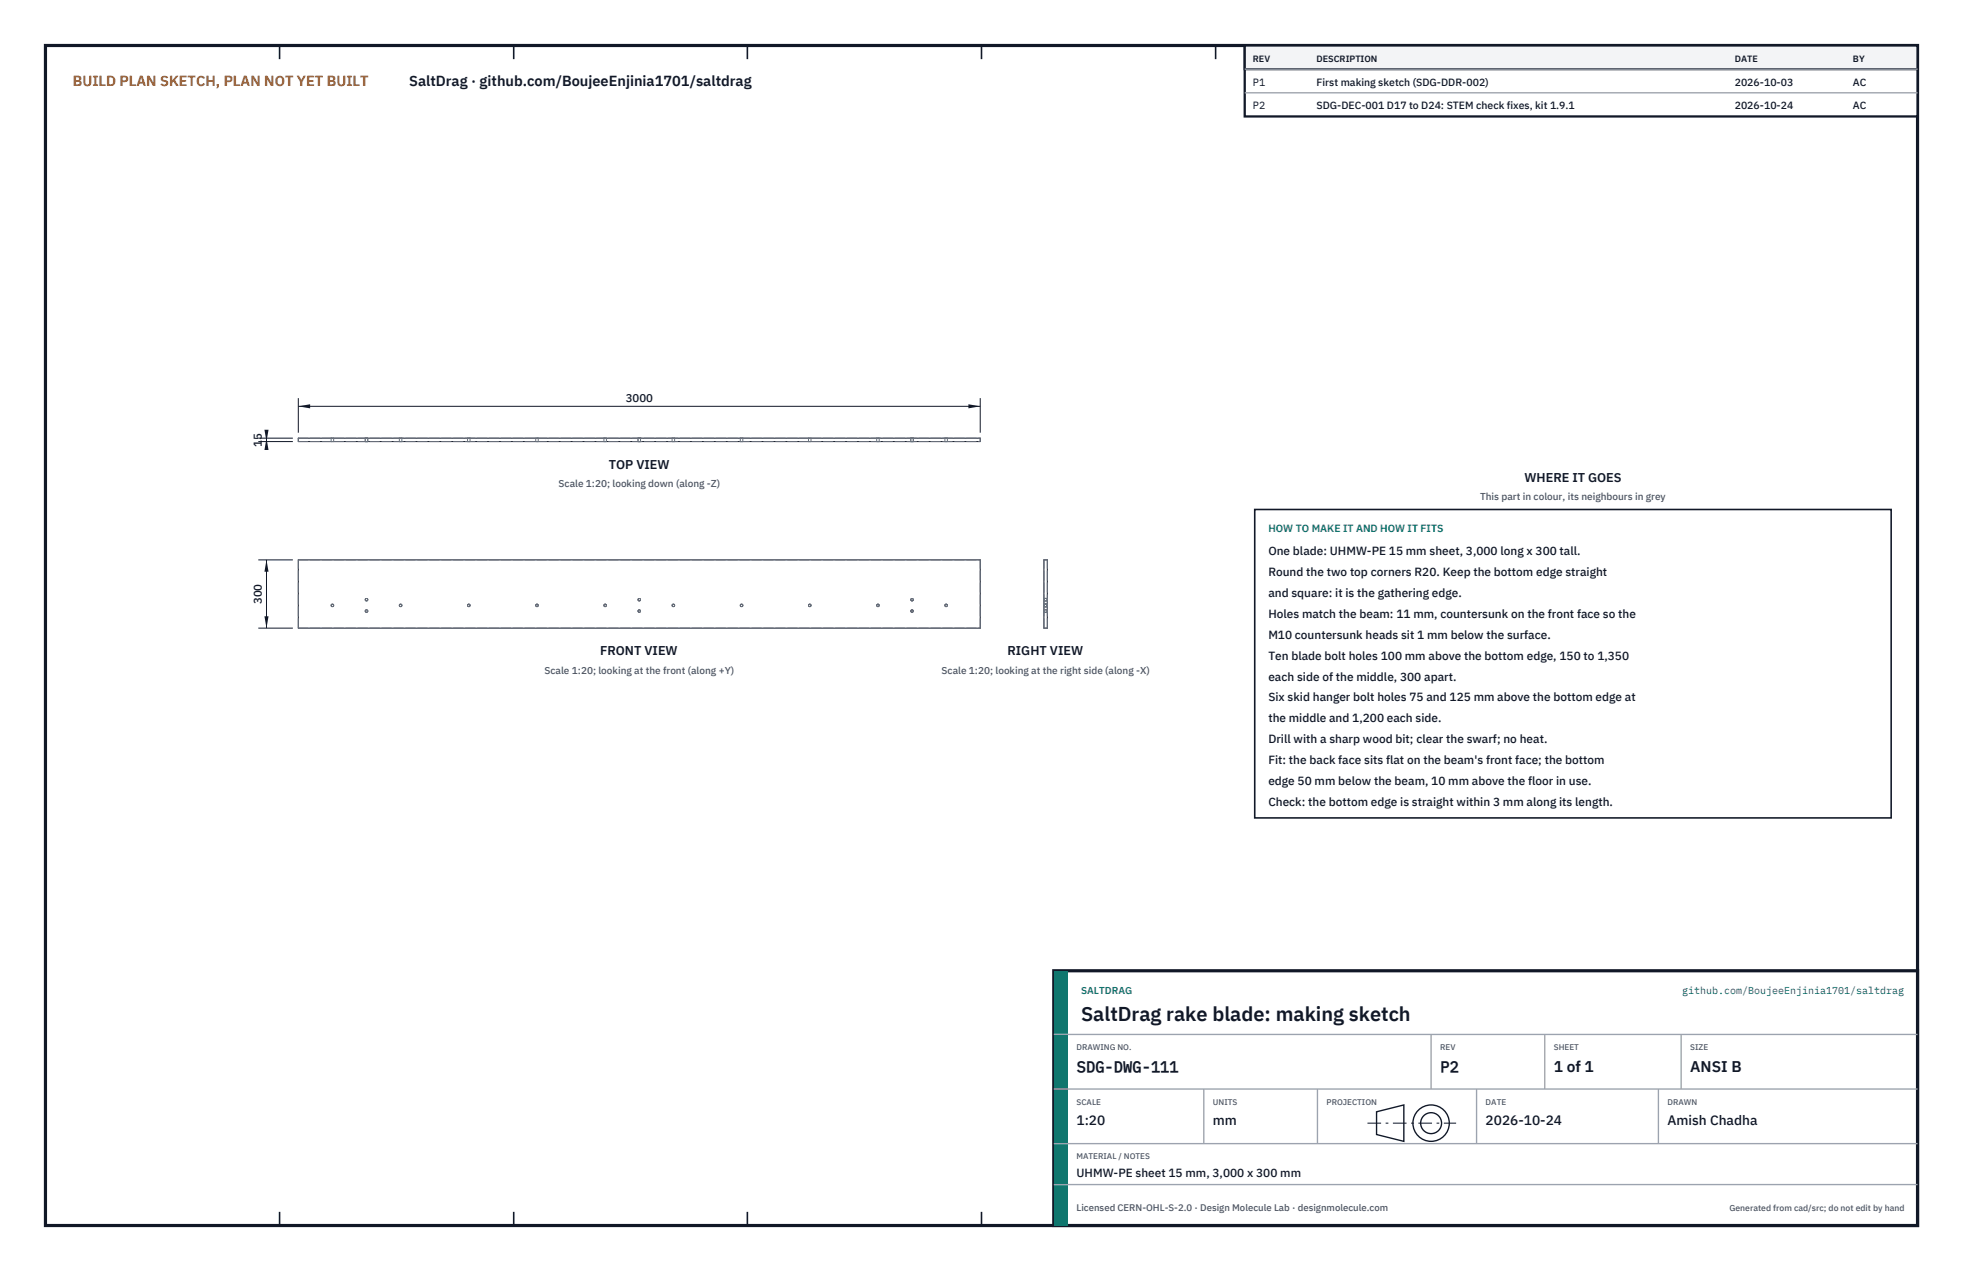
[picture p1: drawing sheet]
<svg xmlns="http://www.w3.org/2000/svg" width="432mm" height="279mm" viewBox="0 0 432 279" stroke-linecap="round" stroke-linejoin="round" font-family="sans-serif">
<defs><g id="words">
<text font-size="4.4" fill="#111827" x="237.8" y="224.4">SaltDrag rake blade: making sketch</text>
<g font-size="3.4" fill="#111827">
<text x="236.8" y="235.6">SDG-DWG-111</text>
<text x="316.8" y="235.6">P2</text>
<text x="341.8" y="235.6">1 of 1</text>
<text x="371.8" y="235.6">ANSI B</text>
</g>
<text font-size="3.2" fill="#b45309" x="16" y="19">BUILD PLAN SKETCH, PLAN NOT YET BUILT</text>
<text font-size="3.2" fill="#111827" x="90" y="19">SaltDrag · github.com/BoujeeEnjinia1701/saltdrag</text>
<g font-size="3" fill="#111827">
<text x="236.8" y="247.2">1:20</text>
<text x="266.8" y="247.2">mm</text>
<text x="326.8" y="247.2">2026-10-24</text>
<text x="366.8" y="247.2">Amish Chadha</text>
</g>
<g font-size="2.8" fill="#111827">
<text x="133.9" y="103.1">TOP VIEW</text>
<text x="335.3" y="106">WHERE IT GOES</text>
<text x="132" y="144.1">FRONT VIEW</text>
<text x="221.6" y="144.1">RIGHT VIEW</text>
</g>
<g font-size="2.6" fill="#111827">
<text x="279" y="122">One blade: UHMW-PE 15 mm sheet, 3,000 long x 300 tall.</text>
<text x="279" y="126.6">Round the two top corners R20. Keep the bottom edge straight</text>
<text x="279" y="131.2">and square: it is the gathering edge.</text>
<text x="279" y="135.8">Holes match the beam: 11 mm, countersunk on the front face so the</text>
<text x="279" y="140.4">M10 countersunk heads sit 1 mm below the surface.</text>
<text x="279" y="145">Ten blade bolt holes 100 mm above the bottom edge, 150 to 1,350</text>
<text x="279" y="149.6">each side of the middle, 300 apart.</text>
<text x="279" y="154.2">Six skid hanger bolt holes 75 and 125 mm above the bottom edge at</text>
<text x="279" y="158.8">the middle and 1,200 each side.</text>
<text x="279" y="163.4">Drill with a sharp wood bit; clear the swarf; no heat.</text>
<text x="279" y="168">Fit: the back face sits flat on the beam's front face; the bottom</text>
<text x="279" y="172.6">edge 50 mm below the beam, 10 mm above the floor in use.</text>
<text x="279" y="177.2">Check: the bottom edge is straight within 3 mm along its length.</text>
<text x="236.8" y="258.8">UHMW-PE sheet 15 mm, 3,000 x 300 mm</text>
</g>
<g font-size="2.5" fill="#111827">
<text x="137.6" y="88.3">3000</text>
<text x="57.6" y="98.2" transform="rotate(-90 57.6 98.2)">15</text>
<text x="57.6" y="132.8" transform="rotate(-90 57.6 132.8)">300</text>
</g>
<g font-size="2.3" fill="#111827">
<text x="275.6" y="18.8">P1</text>
<text x="275.6" y="24">P2</text>
<text x="289.6" y="18.8">First making sketch (SDG-DDR-002)</text>
<text x="289.6" y="24">SDG-DEC-001 D17 to D24: STEM check fixes, kit 1.9.1</text>
<text x="381.6" y="18.8">2026-10-03</text>
<text x="381.6" y="24">2026-10-24</text>
<text x="407.6" y="18.8">AC</text>
<text x="407.6" y="24">AC</text>
</g>
<text font-size="2.3" fill="#0f766e" x="279" y="117">HOW TO MAKE IT AND HOW IT FITS</text>
<g font-size="2.2" fill="#4b5563">
<text x="122.9" y="107.1">Scale 1:20; looking down (along -Z)</text>
<text x="325.6" y="110">This part in colour, its neighbours in grey</text>
<text x="119.8" y="148.1">Scale 1:20; looking at the front (along +Y)</text>
<text x="207.1" y="148.1">Scale 1:20; looking at the right side (along -X)</text>
</g>
<g font-size="2.2" fill="#0f766e">
<text x="237.8" y="218.4">SALTDRAG</text>
<text x="370" y="218.4">github.com/BoujeeEnjinia1701/saltdrag</text>
</g>
<text font-size="2.1" fill="#4b5563" x="236.8" y="266.2">Licensed CERN-OHL-S-2.0 · Design Molecule Lab · designmolecule.com</text>
<g font-size="2" fill="#111827">
<text x="275.6" y="13.6">REV</text>
<text x="289.6" y="13.6">DESCRIPTION</text>
<text x="381.6" y="13.6">DATE</text>
<text x="407.6" y="13.6">BY</text>
</g>
<text font-size="1.9" fill="#4b5563" x="380.4" y="266.2">Generated from cad/src; do not edit by hand</text>
<g font-size="1.8" fill="#4b5563">
<text x="236.8" y="230.8">DRAWING NO.</text>
<text x="316.8" y="230.8">REV</text>
<text x="341.8" y="230.8">SHEET</text>
<text x="371.8" y="230.8">SIZE</text>
<text x="236.8" y="242.8">SCALE</text>
<text x="266.8" y="242.8">UNITS</text>
<text x="291.8" y="242.8">PROJECTION</text>
<text x="326.8" y="242.8">DATE</text>
<text x="366.8" y="242.8">DRAWN</text>
<text x="236.8" y="254.8">MATERIAL / NOTES</text>
</g>
</g></defs>
<path d="M10 10h411.8v259.4h-411.8z" fill="none" stroke="#111827" stroke-width=".7" stroke-linecap="butt"/>
<g fill="none" stroke="#111827" stroke-width=".35">
<path d="M61.5 10v3M113 10v3M164.4 10v3M215.9 10v3M267.4 10v3M318.9 10v3M370.3 10v3M61.5 266.4v3M113 266.4v3M164.4 266.4v3M215.9 266.4v3M267.4 266.4v3"/>
<path d="M318.9 266.4v3M370.3 266.4v3"/>
</g>
<g fill="none" stroke="#111727" stroke-width=".22">
<path d="M65.6 96.3h150v.8h-150zM65.6 123.1h150v15h-150zM72.9 132.9h.4v.4h-.4zM80.4 134.1h.4v.4h-.4zM80.4 131.6h.4v.4h-.4zM87.9 132.9h.4v.4h-.4zM102.9 132.9h.4v.4h-.4zM117.9 132.9h.4v.4h-.4zM132.9 132.9h.4v.4h-.4zM140.4 134.1h.4v.4h-.4zM140.4 131.6h.4v.4h-.4zM147.9 132.9h.4v.4h-.4z"/>
<path d="M162.9 132.9h.4v.4h-.4zM177.9 132.9h.4v.4h-.4zM192.9 132.9h.4v.4h-.4zM200.4 134.1h.4v.4h-.4zM200.4 131.6h.4v.4h-.4zM207.9 132.9h.4v.4h-.4zM229.6 123.1h.8v15h-.8z"/>
</g>
<g fill="none" stroke="#6a7180" stroke-width=".22" stroke-dasharray="2.1 .5">
<path d="M65.6 97.1v-.8M65.6 97.1h150M65.6 96.3h150M72.8 97.1h.6M72.8 96.3h.6M72.8 96.3v.8M73.4 97.1h-.6M73.4 96.3h-.6M73.4 96.3v.8M80.3 97.1h.6M80.3 96.3h.6M80.3 96.3v.8"/>
<path d="M80.9 97.1h-.6M80.9 96.3h-.6M80.9 96.3v.8M87.8 97.1h.6M87.8 96.3h.6M87.8 96.3v.8M88.4 97.1h-.6M88.4 96.3h-.6M88.4 96.3v.8M102.8 97.1h.6M102.8 96.3h.6M102.8 96.3v.8"/>
<path d="M103.4 97.1h-.6M103.4 96.3h-.6M103.4 96.3v.8M117.8 97.1h.6M117.8 96.3h.6M117.8 96.3v.8M118.4 97.1h-.6M118.4 96.3h-.6M118.4 96.3v.8M132.8 97.1h.6M132.8 96.3h.6M132.8 96.3v.8"/>
<path d="M133.4 97.1h-.6M133.4 96.3h-.6M133.4 96.3v.8M140.3 97.1h.6M140.3 96.3h.6M140.3 96.3v.8M140.9 97.1h-.6M140.9 96.3h-.6M140.9 96.3v.8M147.8 97.1h.6M147.8 96.3h.6M147.8 96.3v.8"/>
<path d="M148.4 97.1h-.6M148.4 96.3h-.6M148.4 96.3v.8M162.8 97.1h.6M162.8 96.3h.6M162.8 96.3v.8M163.4 97.1h-.6M163.4 96.3h-.6M163.4 96.3v.8M177.8 97.1h.6M177.8 96.3h.6M177.8 96.3v.8"/>
<path d="M178.4 97.1h-.6M178.4 96.3h-.6M178.4 96.3v.8M192.8 97.1h.6M192.8 96.3h.6M192.8 96.3v.8M193.4 97.1h-.6M193.4 96.3h-.6M193.4 96.3v.8M200.3 97.1h.6M200.3 96.3h.6M200.3 96.3v.8"/>
<path d="M200.9 97.1h-.6M200.9 96.3h-.6M200.9 96.3v.8M207.8 97.1h.6M207.8 96.3h.6M207.8 96.3v.8M208.4 97.1h-.6M208.4 96.3h-.6M208.4 96.3v.8M215.6 97.1v-.8M65.6 138.1v-15M65.6 123.1h150"/>
<path d="M65.6 138.1h150M72.9 132.9h.4v.4h-.4zM80.4 134.1h.4v.4h-.4zM80.4 131.6h.4v.4h-.4zM87.9 132.9h.4v.4h-.4zM102.9 132.9h.4v.4h-.4zM117.9 132.9h.4v.4h-.4zM132.9 132.9h.4v.4h-.4zM140.4 134.1h.4v.4h-.4zM140.4 131.6h.4v.4h-.4zM147.9 132.9h.4v.4h-.4zM162.9 132.9h.4v.4h-.4z"/>
<path d="M177.9 132.9h.4v.4h-.4zM192.9 132.9h.4v.4h-.4zM200.4 134.1h.4v.4h-.4zM200.4 131.6h.4v.4h-.4zM207.9 132.9h.4v.4h-.4zM215.6 138.1v-15M229.6 138.1v-15M229.6 123.1h.8M229.6 138.1h.8M229.6 134.3v-.2M229.6 134.1v.5M229.6 134.6v-.3"/>
<path d="M229.6 133.1v-.3M229.6 132.8v.6M229.6 133.4v-.3M229.6 131.8v-.2M229.6 131.6v.5M229.6 132.1v-.3M230.4 138.1v-15M230.4 134.3v-.2M230.4 134.1v.5M230.4 134.6v-.3M230.4 133.1v-.3M230.4 132.8v.6"/>
<path d="M230.4 133.4v-.3M230.4 131.8v-.2M230.4 131.6v.5M230.4 132.1v-.3M230.4 134.1h-.8M230.4 134.6h-.8M230.4 132.8h-.8M230.4 133.4h-.8M230.4 131.6h-.8M230.4 132.1h-.8"/>
</g>
<path d="M65.6 87.5v7.6M65.6 89.3h150M215.6 87.5v7.6" fill="none" stroke="#111827" stroke-width=".22"/>
<path d="M65.6 89.3l2.6-.4v.9zM213 88.9v.9l2.6-.5z" fill="#111827"/>
<path d="M56.8 96.3h7.6M56.8 97.1h7.6M58.6 96.3v.8" fill="none" stroke="#111827" stroke-width=".22"/>
<path d="M58.6 96.3l-.4 2.6h.9zM58.2 94.5h.9l-.5 2.6z" fill="#111827"/>
<path d="M56.8 123.1h7.6M56.8 138.1h7.6M58.6 123.1v15" fill="none" stroke="#111827" stroke-width=".22"/>
<path d="M58.6 123.1l-.4 2.6h.9zM58.2 135.5h.9l-.5 2.6z" fill="#111827"/>
<path d="M276 112h140v67.8h-140z" fill="#fff" stroke="#111827" stroke-width=".35"/>
<path d="M273.8 10h148v15.6h-148z" fill="#fff" stroke="#111827" stroke-width=".5"/>
<path d="M273.8 10h148v5.2h-148z" fill="#f3f4f6" stroke="#111827" stroke-width=".5"/>
<path d="M273.8 15.2h148M273.8 20.4h148" fill="none" stroke="#9ca3af" stroke-width=".3"/>
<path d="M231.8 213.4h190v56h-190z" fill="#fff" stroke="#111827" stroke-width=".7" stroke-linecap="butt"/>
<path d="M231.8 213.4h3v56h-3z" fill="#0f766e"/>
<path d="M231.8 227.4h190M231.8 239.4h190M264.8 239.4v12M289.8 239.4v12M314.8 227.4v12M324.8 239.4v12M339.8 227.4v12M364.8 239.4v12M369.8 227.4v12M231.8 251.4h190M231.8 260.4h190" fill="none" stroke="#9ca3af" stroke-width=".3"/>
<g fill="none" stroke="#111827" stroke-width=".3">
<path d="M302.8 244.4l6-1.5v8l-6-1.5z"/>
<circle cx="314.8" cy="246.9" r="4"/>
<circle cx="314.8" cy="246.9" r="2.3"/>
</g>
<path d="M300.8 246.9h19.5" fill="none" stroke="#111827" stroke-width=".22" stroke-dasharray="3 1 .6 1" stroke-linecap="butt"/>
<use href="#words"/>
</svg>
